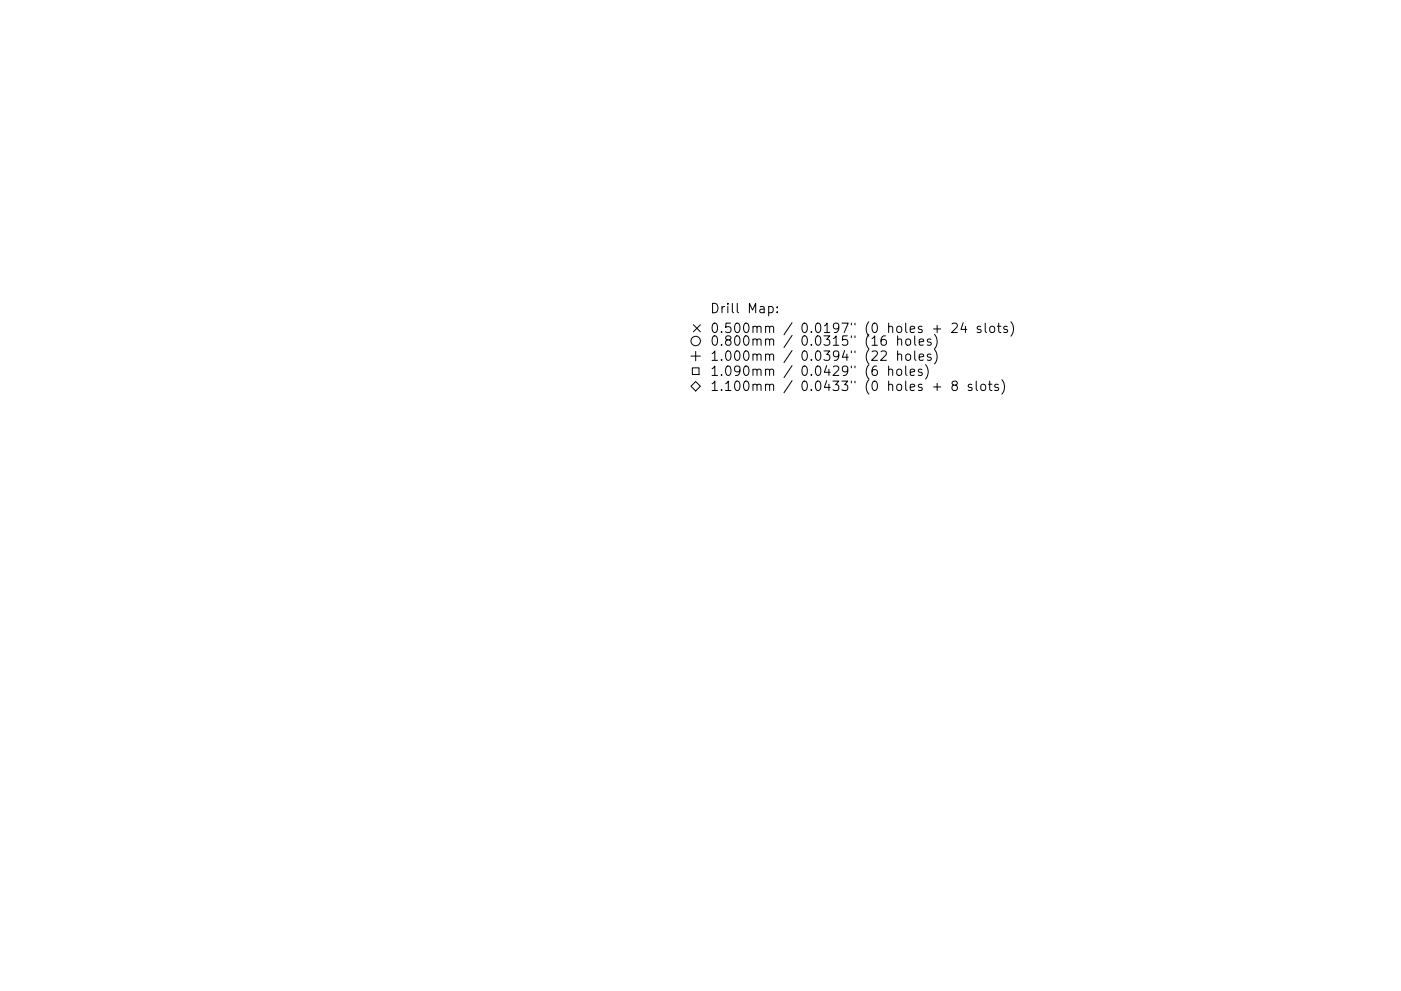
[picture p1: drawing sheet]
<svg xmlns="http://www.w3.org/2000/svg" width="297mm" height="210mm" viewBox="0 0 297 210" stroke-linecap="round" stroke-linejoin="round" font-family="sans-serif">
<defs><g id="words">
<g font-size="2.8">
<text x="150.5" y="66.5">Drill Map:</text>
<text x="150.5" y="70.7">0.500mm / 0.0197&quot; (0 holes + 24 slots)</text>
<text x="150.5" y="73.4">0.800mm / 0.0315&quot; (16 holes)</text>
<text x="150.5" y="76.6">1.000mm / 0.0394&quot; (22 holes)</text>
<text x="150.5" y="79.8">1.090mm / 0.0429&quot; (6 holes)</text>
<text x="150.5" y="83">1.100mm / 0.0433&quot; (0 holes + 8 slots)</text>
</g>
</g></defs>
<g fill="none" stroke="#000" stroke-width=".21">
<path d="M146.5 75.6h2M146.8 78h1.4v1.5h-1.4zM147 68.9l1.5 1.5M147.5 74.6v2M148.5 68.9l-1.5 1.5M163 65.1l.6-.1 .3 .4v.6l-.2 .3h-.7M164.8 66.2v.2M164.8 65.1v.2M186.8 74.6l.3-.1h.5l.2 .1 .1 .4-.1 .3-1.1 1.2h1.2M187.7 71.3a.79 .79 0 0 0-.9 .8v.8l.2 .3 .6 .1 .2-.2 .1-.7-.2-.3-.5-.1-.4 .4M188.4 78.5a.5 .5 0 0 1 .9 .1v1.1M188.4 77.7v2"/>
<path d="M190.2 78.5a.54 .54 0 0 1 .6-.2 .54 .54 0 0 1 .4 .4v.6a.54 .54 0 0 1-.6 .4 .54 .54 0 0 1-.5-.4zM190.3 72.1a.5 .5 0 0 1 .9 .1v1.1M190.3 75.3a.5 .5 0 0 1 .9 .1v1.1M190.3 71.3v2M190.3 74.5v2M192 77.7v1.7l.3 .3M192.1 72.1a.54 .54 0 0 1 .6-.2 .54 .54 0 0 1 .4 .4v.6a.54 .54 0 0 1-.5 .4 .54 .54 0 0 1-.6-.4zM192.1 75.3a.54 .54 0 0 1 .6-.2 .54 .54 0 0 1 .4 .4v.6a.54 .54 0 0 1-.5 .4 .54 .54 0 0 1-.6-.4zM193 79l.9-.2-.1-.4-.5-.1-.3 .3 .1 1h.7M193.9 71.3v1.7l.3 .3M193.9 74.5v1.7l.3 .3M194.9 72.6l.9-.2-.1-.4-.5-.1-.3 .3 .1 1h.7"/>
<path d="M194.9 75.8l.9-.2-.1-.4-.5-.1-.3 .3 .1 1h.7M195.5 78.4l-.5-.1-.3 .3 .1 .3 .7 .2v.5h-.8M196.2 77.4a2.29 2.29 0 0 1 0 3M197.4 72l-.5-.1-.3 .3 .1 .3 .7 .2v.5h-.8M197.4 75.2l-.5-.1-.3 .3 .1 .3 .7 .2v.5h-.8M197.9 69.8h1.6M198.1 71a2.29 2.29 0 0 1 0 3M198.1 74.2a2.29 2.29 0 0 1 0 3M201.8 68.7l.3-.1h.5l.3 .1 .1 .4-.1 .3-1.2 1.2h1.3M204.2 68.5l-.5 1.4h1.3M204.7 69.2v1.4M207.9 69.3l-.4-.1-.3 .3 .1 .3 .6 .2v.5h-.7"/>
<path d="M208.9 68.6v1.7l.3 .3M209.9 69.4l.3-.2 .6 .2 .1 .8-.2 .3-.5 .1-.3-.2zM211.5 69.2h.7M211.7 68.6v1.7l.1 .2 .4 .1M213.6 69.3l-.5-.1-.3 .3 .1 .3 .7 .2v.5h-.8M214.3 68.3a2.29 2.29 0 0 1 0 3M146.5 82l1-1 1 1-1 1zM197.9 82.1h1.6M198.7 81.3v1.6M202.2 81.7l-.4-.4 .1-.3 .3-.1 .6 .1 .2 .2-.1 .3-.9 .3-.2 .3v.4l.4 .4h.4l.4-.4-.1-.6-.3-.2M206 81.6l-.4-.1-.3 .3 .1 .3 .6 .2v.5h-.7M207 80.9v1.7l.3 .3"/>
<path d="M208 81.7a.54 .54 0 0 1 .6-.2 .54 .54 0 0 1 .4 .4v.6a.54 .54 0 0 1-.5 .4 .54 .54 0 0 1-.6-.4zM209.6 81.5h.7M209.8 80.9v1.7l.1 .2 .4 .1M211.6 81.6l-.4-.1-.3 .3 .1 .3 .6 .2v.5h-.7M212.4 80.6a2.29 2.29 0 0 1 0 3"/>
<circle cx="147.5" cy="72.4" r="1"/>
</g>
<use href="#words"/>
</svg>
